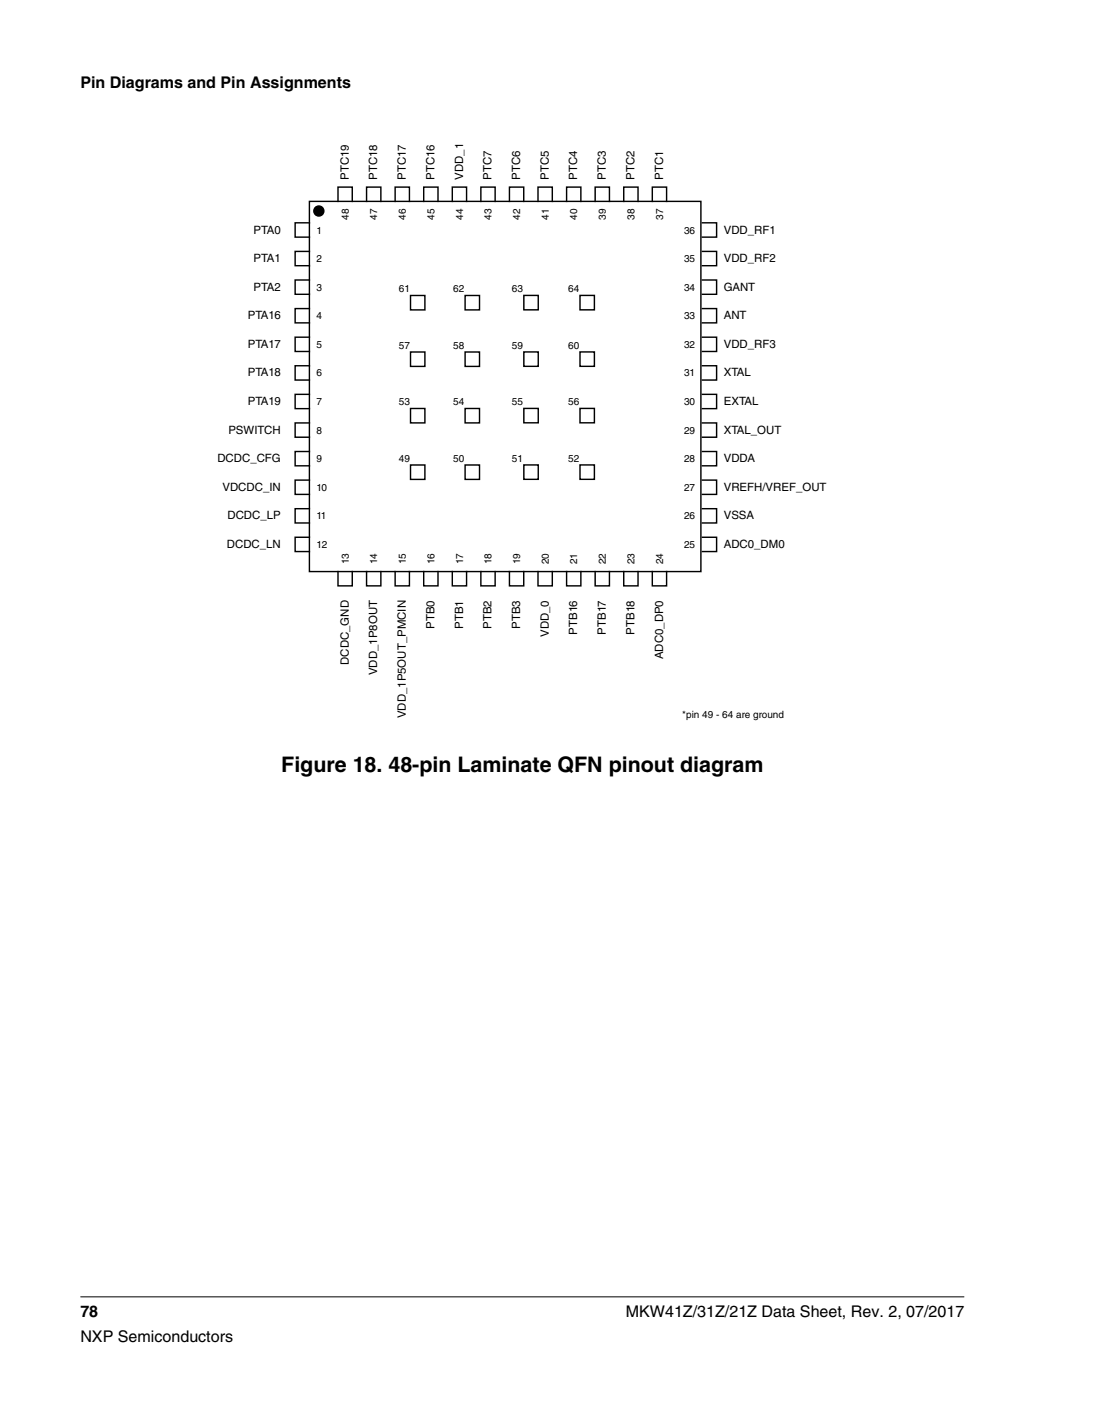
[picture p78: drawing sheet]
<svg xmlns="http://www.w3.org/2000/svg" width="216mm" height="279mm" viewBox="0 0 216 279" stroke-linecap="round" stroke-linejoin="round" font-family="sans-serif">
<defs><g id="words">
<text font-size="4.2" x="55.6" y="152.5">Figure 18. 48-pin Laminate QFN pinout diagram</text>
<g font-size="3.2">
<text x="15.9" y="17.5">Pin Diagrams and Pin Assignments</text>
<text x="15.9" y="260">78</text>
<text x="123.6" y="260">MKW41Z/31Z/21Z Data Sheet, Rev. 2, 07/2017</text>
<text x="15.9" y="265">NXP Semiconductors</text>
</g>
<g font-size="2.3">
<text x="68.9" y="35.5" transform="rotate(-90 68.9 35.5)">PTC19</text>
<text x="74.5" y="35.5" transform="rotate(-90 74.5 35.5)">PTC18</text>
<text x="80.2" y="35.5" transform="rotate(-90 80.2 35.5)">PTC17</text>
<text x="85.8" y="35.5" transform="rotate(-90 85.8 35.5)">PTC16</text>
<text x="91.5" y="35.5" transform="rotate(-90 91.5 35.5)">VDD_1</text>
<text x="97.1" y="35.5" transform="rotate(-90 97.1 35.5)">PTC7</text>
<text x="102.7" y="35.5" transform="rotate(-90 102.7 35.5)">PTC6</text>
<text x="108.4" y="35.5" transform="rotate(-90 108.4 35.5)">PTC5</text>
<text x="114" y="35.5" transform="rotate(-90 114 35.5)">PTC4</text>
<text x="119.7" y="35.5" transform="rotate(-90 119.7 35.5)">PTC3</text>
<text x="125.3" y="35.5" transform="rotate(-90 125.3 35.5)">PTC2</text>
<text x="131" y="35.5" transform="rotate(-90 131 35.5)">PTC1</text>
<text x="50.1" y="46.1">PTA0</text>
<text x="143" y="46.1">VDD_RF1</text>
<text x="50.1" y="51.8">PTA1</text>
<text x="143" y="51.8">VDD_RF2</text>
<text x="50.1" y="57.4">PTA2</text>
<text x="143" y="57.4">GANT</text>
<text x="48.9" y="63">PTA16</text>
<text x="143" y="63">ANT</text>
<text x="48.9" y="68.7">PTA17</text>
<text x="143" y="68.7">VDD_RF3</text>
<text x="48.9" y="74.3">PTA18</text>
<text x="143" y="74.3">XTAL</text>
<text x="48.9" y="80">PTA19</text>
<text x="143" y="80">EXTAL</text>
<text x="45.1" y="85.6">PSWITCH</text>
<text x="143" y="85.6">XTAL_OUT</text>
<text x="42.9" y="91.3">DCDC_CFG</text>
<text x="143" y="91.3">VDDA</text>
<text x="43.9" y="96.9">VDCDC_IN</text>
<text x="143" y="96.9">VREFH/VREF_OUT</text>
<text x="44.9" y="102.6">DCDC_LP</text>
<text x="143" y="102.6">VSSA</text>
<text x="44.8" y="108.2">DCDC_LN</text>
<text x="143" y="108.2">ADC0_DM0</text>
<text x="85.8" y="124.2" transform="rotate(-90 85.8 124.2)">PTB0</text>
<text x="91.5" y="124.2" transform="rotate(-90 91.5 124.2)">PTB1</text>
<text x="97.1" y="124.2" transform="rotate(-90 97.1 124.2)">PTB2</text>
<text x="102.7" y="124.2" transform="rotate(-90 102.7 124.2)">PTB3</text>
<text x="108.4" y="125.8" transform="rotate(-90 108.4 125.8)">VDD_0</text>
<text x="114" y="125.3" transform="rotate(-90 114 125.3)">PTB16</text>
<text x="119.7" y="125.3" transform="rotate(-90 119.7 125.3)">PTB17</text>
<text x="125.3" y="125.3" transform="rotate(-90 125.3 125.3)">PTB18</text>
<text x="68.9" y="131.3" transform="rotate(-90 68.9 131.3)">DCDC_GND</text>
<text x="131" y="130.2" transform="rotate(-90 131 130.2)">ADC0_DP0</text>
<text x="74.5" y="133.3" transform="rotate(-90 74.5 133.3)">VDD_1P8OUT</text>
<text x="80.2" y="141.8" transform="rotate(-90 80.2 141.8)">VDD_1P5OUT_PMCIN</text>
</g>
<g font-size="2">
<text x="62.5" y="46.1">1</text>
<text x="68.9" y="43.4" transform="rotate(-90 68.9 43.4)">48</text>
<text x="74.5" y="43.4" transform="rotate(-90 74.5 43.4)">47</text>
<text x="80.2" y="43.4" transform="rotate(-90 80.2 43.4)">46</text>
<text x="85.8" y="43.4" transform="rotate(-90 85.8 43.4)">45</text>
<text x="91.5" y="43.4" transform="rotate(-90 91.5 43.4)">44</text>
<text x="97.1" y="43.4" transform="rotate(-90 97.1 43.4)">43</text>
<text x="102.7" y="43.4" transform="rotate(-90 102.7 43.4)">42</text>
<text x="108.4" y="43.4" transform="rotate(-90 108.4 43.4)">41</text>
<text x="114" y="43.4" transform="rotate(-90 114 43.4)">40</text>
<text x="119.7" y="43.4" transform="rotate(-90 119.7 43.4)">39</text>
<text x="125.3" y="43.4" transform="rotate(-90 125.3 43.4)">38</text>
<text x="131" y="43.4" transform="rotate(-90 131 43.4)">37</text>
<text x="135.1" y="46.1">36</text>
<text x="62.5" y="51.8">2</text>
<text x="135.1" y="51.8">35</text>
<text x="62.5" y="57.4">3</text>
<text x="78.8" y="57.7">61</text>
<text x="89.5" y="57.7">62</text>
<text x="101.1" y="57.7">63</text>
<text x="112.2" y="57.7">64</text>
<text x="135.1" y="57.4">34</text>
<text x="62.5" y="63">4</text>
<text x="135.1" y="63">33</text>
<text x="62.5" y="68.7">5</text>
<text x="78.8" y="68.9">57</text>
<text x="89.5" y="68.9">58</text>
<text x="101.1" y="68.9">59</text>
<text x="112.2" y="68.9">60</text>
<text x="135.1" y="68.7">32</text>
<text x="62.5" y="74.3">6</text>
<text x="135.1" y="74.3">31</text>
<text x="62.5" y="80">7</text>
<text x="78.8" y="80.1">53</text>
<text x="89.5" y="80.1">54</text>
<text x="101.1" y="80">55</text>
<text x="112.2" y="80">56</text>
<text x="135.1" y="80">30</text>
<text x="62.5" y="85.6">8</text>
<text x="135.1" y="85.6">29</text>
<text x="62.5" y="91.3">9</text>
<text x="78.8" y="91.2">49</text>
<text x="89.5" y="91.2">50</text>
<text x="101.1" y="91.2">51</text>
<text x="112.2" y="91.2">52</text>
<text x="135.1" y="91.3">28</text>
<text x="62.5" y="96.9">10</text>
<text x="135.1" y="96.9">27</text>
<text x="62.5" y="102.6">11</text>
<text x="135.1" y="102.6">26</text>
<text x="62.5" y="108.2">12</text>
<text x="68.9" y="111.5" transform="rotate(-90 68.9 111.5)">13</text>
<text x="74.5" y="111.5" transform="rotate(-90 74.5 111.5)">14</text>
<text x="80.2" y="111.5" transform="rotate(-90 80.2 111.5)">15</text>
<text x="85.8" y="111.4" transform="rotate(-90 85.8 111.4)">16</text>
<text x="91.5" y="111.5" transform="rotate(-90 91.5 111.5)">17</text>
<text x="97.1" y="111.4" transform="rotate(-90 97.1 111.4)">18</text>
<text x="102.7" y="111.5" transform="rotate(-90 102.7 111.5)">19</text>
<text x="108.4" y="111.5" transform="rotate(-90 108.4 111.5)">20</text>
<text x="114" y="111.5" transform="rotate(-90 114 111.5)">21</text>
<text x="119.7" y="111.5" transform="rotate(-90 119.7 111.5)">22</text>
<text x="125.3" y="111.4" transform="rotate(-90 125.3 111.4)">23</text>
<text x="131" y="111.5" transform="rotate(-90 131 111.5)">24</text>
<text x="135.1" y="108.2">25</text>
<text x="134.8" y="141.8">*pin 49 - 64 are ground</text>
</g>
</g></defs>
<g fill="none" stroke="#000" stroke-width=".28">
<path d="M61.1 39.8h77.3v73.1h-77.3zM66.8 39.8v-2.9h2.8v2.9M72.4 39.8v-2.9h2.8v2.9M78.1 39.8v-2.9h2.8v2.9M83.7 39.8v-2.9h2.8v2.9M89.3 39.8v-2.9h2.9v2.9M95 39.8v-2.9h2.8v2.9M100.6 39.8v-2.9h2.9v2.9M106.3 39.8v-2.9h2.8v2.9M111.9 39.8v-2.9h2.8v2.9M117.6 39.8v-2.9h2.8v2.9M123.2 39.8v-2.9h2.8v2.9"/>
<path d="M128.9 39.8v-2.9h2.8v2.9M61.1 44h-2.8v2.8h2.8M61.1 49.6h-2.8v2.9h2.8M61.1 55.3h-2.8v2.8h2.8M81.1 58.3h2.8v2.9h-2.8zM91.9 58.3h2.8v2.9h-2.8zM103.5 58.3h2.8v2.9h-2.8zM114.6 58.3h2.8v2.9h-2.8zM138.7 55.3h2.9v2.8h-2.9M138.7 49.6h2.9v2.9h-2.9M138.7 44h2.9v2.8h-2.9M61.1 60.9h-2.8v2.9h2.8"/>
<path d="M61.1 66.6h-2.8v2.8h2.8M61.1 72.2h-2.8v2.8h2.8M61.1 77.9h-2.8v2.8h2.8M81.1 69.5h2.8v2.8h-2.8zM91.9 69.5h2.8v2.8h-2.8zM103.5 69.5h2.8v2.8h-2.8zM114.6 69.5h2.8v2.8h-2.8zM138.7 77.9h2.9v2.8h-2.9M138.7 72.2h2.9v2.8h-2.9M138.7 66.6h2.9v2.8h-2.9M138.7 60.9h2.9v2.9h-2.9M61.1 83.5h-2.8v2.8h2.8"/>
<path d="M61.1 89.2h-2.8v2.8h2.8M61.1 94.8h-2.8v2.8h2.8M81.1 80.7h2.8v2.8h-2.8zM81.1 91.8h2.8v2.9h-2.8zM91.9 80.7h2.8v2.8h-2.8zM91.9 91.8h2.8v2.9h-2.8zM103.5 80.6h2.8v2.9h-2.8zM103.5 91.8h2.8v2.8h-2.8zM114.6 80.6h2.8v2.9h-2.8zM114.6 91.8h2.8v2.8h-2.8zM138.7 94.8h2.9v2.8h-2.9M138.7 89.2h2.9v2.8h-2.9"/>
<path d="M138.7 83.5h2.9v2.8h-2.9M61.1 100.4h-2.8v2.9h2.8M61.1 106.1h-2.8v2.8h2.8M66.8 112.9v2.8h2.8v-2.8M72.4 112.9v2.8h2.8v-2.8M78.1 112.9v2.8h2.8v-2.8M83.7 112.9v2.8h2.8v-2.8M89.3 112.9v2.8h2.9v-2.8M95 112.9v2.8h2.8v-2.8M100.6 112.9v2.8h2.9v-2.8M106.3 112.9v2.8h2.8v-2.8M111.9 112.9v2.8h2.8v-2.8"/>
<path d="M117.6 112.9v2.8h2.8v-2.8M123.2 112.9v2.8h2.8v-2.8M128.9 112.9v2.8h2.8v-2.8M138.7 106.1h2.9v2.8h-2.9M138.7 100.4h2.9v2.9h-2.9"/>
<circle cx="63" cy="41.7" r=".99"/>
</g>
<circle cx="63" cy="41.7" r=".99" fill="#000"/>
<path d="M15.9 256.1h174.6" fill="none" stroke="#000" stroke-width=".2"/>
<use href="#words"/>
</svg>
